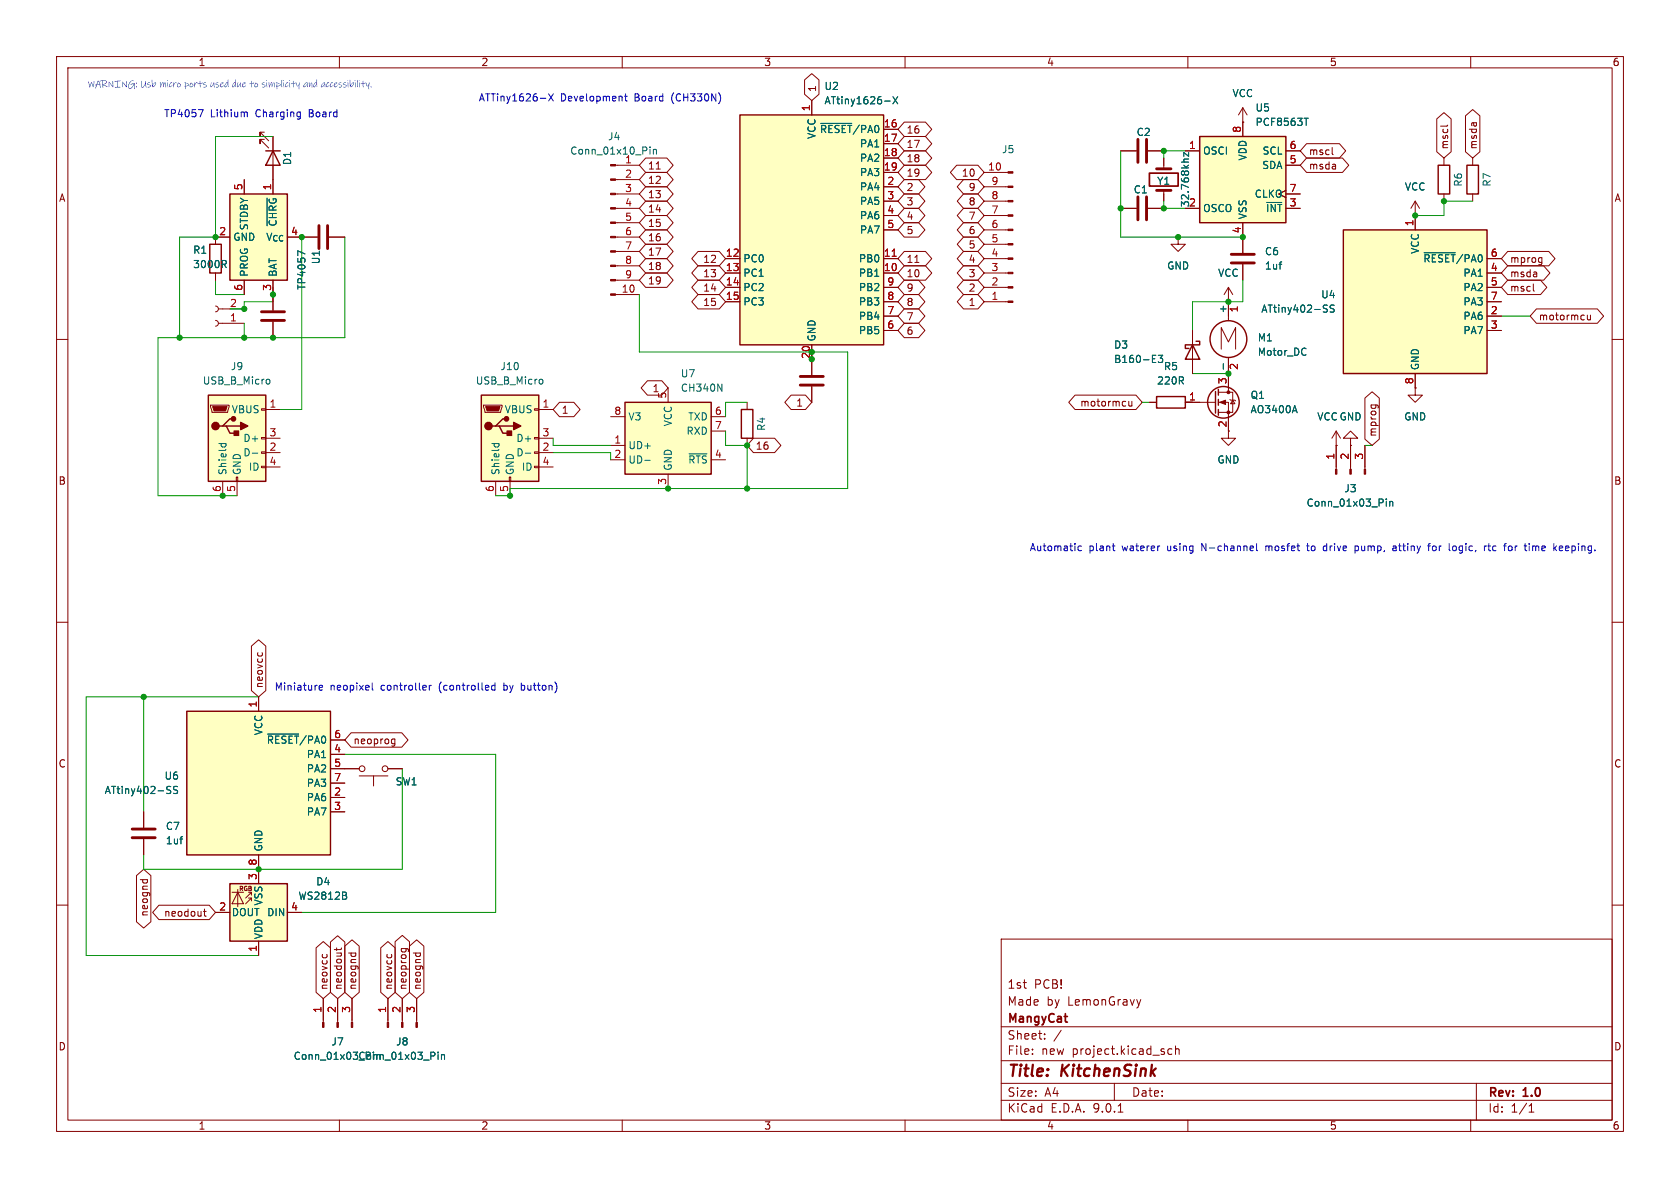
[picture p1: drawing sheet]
<svg xmlns="http://www.w3.org/2000/svg" width="297mm" height="210mm" viewBox="0 0 297 210" stroke-linecap="round" stroke-linejoin="round" font-family="sans-serif">
<defs><g id="words">
<g font-size="2.8" fill="#840000">
<text x="178" y="190.9">Title:</text>
<text x="187.7" y="190.9">KitchenSink</text>
</g>
<g font-size="2.1" fill="#840000">
<text x="178" y="178">Made</text>
<text x="178" y="175">1st</text>
<text x="182.8" y="175">PCB!</text>
<text x="185" y="178">by</text>
<text x="188.8" y="178">LemonGravy</text>
<text x="178" y="184">Sheet:</text>
<text x="178" y="181.2">MangyCat</text>
<text x="178" y="186.7">File:</text>
<text x="184.1" y="186.7">new</text>
<text x="189.6" y="186.7">project.kicad_sch</text>
<text x="178" y="196.9">KiCad</text>
<text x="178" y="194.1">Size:</text>
<text x="184.7" y="194.1">A4</text>
<text x="185.7" y="196.9">E.D.A.</text>
<text x="193.3" y="196.9">9.0.1</text>
<text x="200" y="194.1">Date:</text>
<text x="263" y="194.3">Rev:</text>
<text x="263" y="196.9">Id:</text>
<text x="267.1" y="196.9">1/1</text>
<text x="269.4" y="194.3">1.0</text>
</g>
<g font-size="1.8" fill="#840000">
<text x="35" y="11.9">1</text>
<text x="85" y="11.9">2</text>
<text x="135" y="11.9">3</text>
<text x="185" y="11.9">4</text>
<text x="235" y="11.9">5</text>
<text x="285" y="11.9">6</text>
<text x="144.5" y="16.4" transform="rotate(-90 144.5 16.4)">1</text>
<text x="160.2" y="23.8">16</text>
<text x="160.2" y="28.9">18</text>
<text x="160.2" y="26.4">17</text>
<text x="231.3" y="27.6">mscl</text>
<text x="256.2" y="26.5" transform="rotate(-90 256.2 26.5)">mscl</text>
<text x="261.3" y="26.5" transform="rotate(-90 261.3 26.5)">msda</text>
<text x="10.3" y="35.9">A</text>
<text x="114.5" y="30.2">11</text>
<text x="114.5" y="35.2">13</text>
<text x="114.5" y="32.7">12</text>
<text x="160.2" y="34">2</text>
<text x="160.2" y="31.4">19</text>
<text x="169.9" y="31.4">10</text>
<text x="171.1" y="34">9</text>
<text x="231.3" y="30.2">msda</text>
<text x="285.3" y="35.9">A</text>
<text x="114.5" y="40.3">15</text>
<text x="114.5" y="37.8">14</text>
<text x="160.2" y="36.5">3</text>
<text x="160.2" y="39.1">4</text>
<text x="160.2" y="41.6">5</text>
<text x="171.1" y="36.5">8</text>
<text x="171.1" y="39.1">7</text>
<text x="171.1" y="41.6">6</text>
<text x="114.5" y="47.9">18</text>
<text x="114.5" y="45.4">17</text>
<text x="114.5" y="42.9">16</text>
<text x="124.2" y="46.7">12</text>
<text x="160.2" y="46.7">11</text>
<text x="171.1" y="46.7">4</text>
<text x="171.1" y="44.1">5</text>
<text x="266.9" y="46.7">mprog</text>
<text x="114.5" y="50.5">19</text>
<text x="124.2" y="51.8">14</text>
<text x="124.2" y="49.2">13</text>
<text x="160.2" y="49.2">10</text>
<text x="160.2" y="51.8">9</text>
<text x="171.1" y="49.2">3</text>
<text x="171.1" y="51.8">2</text>
<text x="266.9" y="49.2">msda</text>
<text x="266.9" y="51.8">mscl</text>
<text x="124.2" y="54.3">15</text>
<text x="160.2" y="54.3">8</text>
<text x="160.2" y="59.4">6</text>
<text x="160.2" y="56.8">7</text>
<text x="171.1" y="54.3">1</text>
<text x="271.9" y="56.8">motormcu</text>
<text x="115.3" y="69.5">1</text>
<text x="99.2" y="73.3">1</text>
<text x="140.7" y="72.1">1</text>
<text x="190.9" y="72.1">motormcu</text>
<text x="243.5" y="77.3" transform="rotate(-90 243.5 77.3)">mprog</text>
<text x="133.5" y="79.7">16</text>
<text x="10.3" y="85.9">B</text>
<text x="285.3" y="85.9">B</text>
<text x="46.7" y="121.8" transform="rotate(-90 46.7 121.8)">neovcc</text>
<text x="62.4" y="131.8">neoprog</text>
<text x="10.3" y="135.9">C</text>
<text x="285.3" y="135.9">C</text>
<text x="26.4" y="162.1" transform="rotate(-90 26.4 162.1)">neognd</text>
<text x="28.9" y="162.2">neodout</text>
<text x="58.1" y="175.1" transform="rotate(-90 58.1 175.1)">neovcc</text>
<text x="60.6" y="175.1" transform="rotate(-90 60.6 175.1)">neodout</text>
<text x="63.2" y="175.1" transform="rotate(-90 63.2 175.1)">neognd</text>
<text x="69.5" y="175.1" transform="rotate(-90 69.5 175.1)">neovcc</text>
<text x="72.1" y="175.1" transform="rotate(-90 72.1 175.1)">neoprog</text>
<text x="74.6" y="175.1" transform="rotate(-90 74.6 175.1)">neognd</text>
<text x="10.3" y="185.9">D</text>
<text x="285.3" y="185.9">D</text>
<text x="35" y="199.9">1</text>
<text x="85" y="199.9">2</text>
<text x="135" y="199.9">3</text>
<text x="185" y="199.9">4</text>
<text x="235" y="199.9">5</text>
<text x="285" y="199.9">6</text>
</g>
<g font-size="1.8" fill="#0000c2">
<text x="15.5" y="15.7">WARNING:Usbmicroports useddueto simplicityandaccessibility.</text>
<text x="28.9" y="20.9">TP4057</text>
<text x="37.2" y="20.9">Lithium</text>
<text x="45.3" y="20.9">Charging</text>
<text x="54.9" y="20.9">Board</text>
<text x="84.5" y="18.1">ATTiny1626-X</text>
<text x="99.1" y="18.1">Development</text>
<text x="112.3" y="18.1">Board</text>
<text x="119" y="18.1">(CH330N)</text>
<text x="182" y="97.6">Automatic</text>
<text x="192.5" y="97.6">plant</text>
<text x="198.5" y="97.6">waterer</text>
<text x="206.6" y="97.6">using</text>
<text x="212.9" y="97.6">N-channel</text>
<text x="224.4" y="97.6">mosfet</text>
<text x="232" y="97.6">to</text>
<text x="235" y="97.6">drive</text>
<text x="240.8" y="97.6">pump,</text>
<text x="247.7" y="97.6">attiny</text>
<text x="254.2" y="97.6">for</text>
<text x="258" y="97.6">logic,</text>
<text x="264.5" y="97.6">rtc</text>
<text x="268.2" y="97.6">for</text>
<text x="272.1" y="97.6">time</text>
<text x="277.3" y="97.6">keeping.</text>
<text x="48.5" y="122.3">Miniature</text>
<text x="58.3" y="122.3">neopixel</text>
<text x="67.4" y="122.3">controller</text>
<text x="77.9" y="122.3">(controlled</text>
<text x="89.5" y="122.3">by</text>
<text x="92.8" y="122.3">button)</text>
</g>
<g font-size="1.8" fill="#006464">
<text x="145.7" y="16.1">U2</text>
<text x="217.8" y="17.4">VCC</text>
<text x="144.9" y="23.7">~{RESET}/PA0</text>
<text x="145.7" y="18.6">ATtiny1626-X</text>
<text x="221.9" y="19.9">U5</text>
<text x="221.9" y="22.5">PCF8563T</text>
<text x="51.7" y="29.3" transform="rotate(-90 51.7 29.3)">D1</text>
<text x="100.7" y="27.5">Conn_01x10_Pin</text>
<text x="107.4" y="25">J4</text>
<text x="110.4" y="29">1</text>
<text x="144.4" y="24.7" transform="rotate(-90 144.4 24.7)">VCC</text>
<text x="151.9" y="26.3">PA1</text>
<text x="151.9" y="28.8">PA2</text>
<text x="177" y="27.3">J5</text>
<text x="200.8" y="24.2">C2</text>
<text x="212.6" y="27.5">OSCI</text>
<text x="220.6" y="28.5" transform="rotate(-90 220.6 28.5)">VDD</text>
<text x="223.1" y="27.5">SCL</text>
<text x="151.9" y="31.3">PA3</text>
<text x="151.9" y="33.9">PA4</text>
<text x="200.3" y="34.4">C1</text>
<text x="204.5" y="32.9">Y1</text>
<text x="221.7" y="35.2">CLKO</text>
<text x="223.1" y="30.1">SDA</text>
<text x="248.3" y="33.9">VCC</text>
<text x="258.7" y="33.1" transform="rotate(-90 258.7 33.1)">R6</text>
<text x="263.8" y="33.1" transform="rotate(-90 263.8 33.1)">R7</text>
<text x="44" y="40.8" transform="rotate(-90 44 40.8)">STDBY</text>
<text x="49.1" y="40.1" transform="rotate(-90 49.1 40.1)">~{CHRG}</text>
<text x="151.9" y="36.4">PA5</text>
<text x="151.9" y="39">PA6</text>
<text x="151.9" y="41.5">PA7</text>
<text x="210.4" y="36.7" transform="rotate(-90 210.4 36.7)">32.768khz</text>
<text x="212.6" y="37.7">OSCO</text>
<text x="220.6" y="38.9" transform="rotate(-90 220.6 38.9)">VSS</text>
<text x="223.7" y="37.7">~{INT}</text>
<text x="34" y="45.1">R1</text>
<text x="34" y="47.6">3000R</text>
<text x="41.1" y="42.8">GND</text>
<text x="46.9" y="42.8">V_{CC}</text>
<text x="56.7" y="46.8" transform="rotate(-90 56.7 46.8)">U1</text>
<text x="131.3" y="46.6">PC0</text>
<text x="151.7" y="46.6">PB0</text>
<text x="206.2" y="47.9">GND</text>
<text x="223.5" y="45.3">C6</text>
<text x="223.5" y="47.9">1uf</text>
<text x="251.1" y="45" transform="rotate(-90 251.1 45)">VCC</text>
<text x="251.5" y="46.6">~{RESET}/PA0</text>
<text x="44" y="49" transform="rotate(-90 44 49)">PROG</text>
<text x="49.1" y="49" transform="rotate(-90 49.1 49)">BAT</text>
<text x="54.2" y="51.3" transform="rotate(-90 54.2 51.3)">TP4057</text>
<text x="131.3" y="49.1">PC1</text>
<text x="131.3" y="51.7">PC2</text>
<text x="151.7" y="49.1">PB1</text>
<text x="151.7" y="51.7">PB2</text>
<text x="215.3" y="49.1">VCC</text>
<text x="233.5" y="52.9">U4</text>
<text x="258.6" y="49.1">PA1</text>
<text x="258.6" y="51.7">PA2</text>
<text x="131.3" y="54.2">PC3</text>
<text x="151.7" y="54.2">PB3</text>
<text x="151.7" y="56.7">PB4</text>
<text x="151.7" y="59.3">PB5</text>
<text x="216.9" y="55.5" transform="rotate(-90 216.9 55.5)">+</text>
<text x="222.9" y="55.5">ATtiny402-SS</text>
<text x="258.6" y="54.2">PA3</text>
<text x="258.6" y="56.7">PA6</text>
<text x="258.6" y="59.3">PA7</text>
<text x="40.7" y="65.6">J9</text>
<text x="88.4" y="65.6">J10</text>
<text x="144.4" y="60.5" transform="rotate(-90 144.4 60.5)">GND</text>
<text x="196.9" y="61.8">D3</text>
<text x="196.9" y="64.4">B160-E3</text>
<text x="205.7" y="65.6">R5</text>
<text x="222.3" y="60.6">M1</text>
<text x="222.3" y="63.1">Motor_DC</text>
<text x="251.1" y="65.5" transform="rotate(-90 251.1 65.5)">GND</text>
<text x="35.8" y="68.2">USB_B_Micro</text>
<text x="84" y="68.2">USB_B_Micro</text>
<text x="120.3" y="69.4">CH340N</text>
<text x="120.3" y="66.9">U7</text>
<text x="204.5" y="68.2">220R</text>
<text x="221" y="70.7">Q1</text>
<text x="40.9" y="73.3">VBUS</text>
<text x="89.1" y="73.3">VBUS</text>
<text x="111" y="74.5">V3</text>
<text x="119" y="75.5" transform="rotate(-90 119 75.5)">VCC</text>
<text x="121.3" y="77.1">RXD</text>
<text x="121.6" y="74.5">TXD</text>
<text x="135.5" y="76.3" transform="rotate(-90 135.5 76.3)">R4</text>
<text x="221" y="73.3">AO3400A</text>
<text x="232.8" y="74.5">VCCGND</text>
<text x="248.2" y="74.5">GND</text>
<text x="42.9" y="78.3">D+</text>
<text x="42.9" y="80.9">D-</text>
<text x="43.9" y="83.4">ID</text>
<text x="91.2" y="78.3">D+</text>
<text x="91.2" y="80.9">D-</text>
<text x="92.2" y="83.4">ID</text>
<text x="111" y="79.6">UD+</text>
<text x="111" y="82.1">UD-</text>
<text x="119" y="83.3" transform="rotate(-90 119 83.3)">GND</text>
<text x="121.6" y="82.1">~{RTS}</text>
<text x="215.1" y="82.1">GND</text>
<text x="40.2" y="84.1" transform="rotate(-90 40.2 84.1)">Shield</text>
<text x="42.8" y="84.1" transform="rotate(-90 42.8 84.1)">GND</text>
<text x="88.5" y="84.1" transform="rotate(-90 88.5 84.1)">Shield</text>
<text x="91" y="84.1" transform="rotate(-90 91 84.1)">GND</text>
<text x="230.9" y="89.8">Conn_01x03_Pin</text>
<text x="237.6" y="87.2">J3</text>
<text x="46.6" y="130.1" transform="rotate(-90 46.6 130.1)">VCC</text>
<text x="47.1" y="131.7">~{RESET}/PA0</text>
<text x="54.1" y="134.2">PA1</text>
<text x="54.1" y="136.8">PA2</text>
<text x="18.4" y="140.6">ATtiny402-SS</text>
<text x="29" y="138">U6</text>
<text x="54.1" y="139.3">PA3</text>
<text x="54.1" y="141.8">PA6</text>
<text x="69.8" y="139">SW1</text>
<text x="29.2" y="146.9">C7</text>
<text x="29.2" y="149.5">1uf</text>
<text x="54.1" y="144.4">PA7</text>
<text x="46.6" y="150.6" transform="rotate(-90 46.6 150.6)">GND</text>
<text x="46.6" y="160.2" transform="rotate(-90 46.6 160.2)">VSS</text>
<text x="52.7" y="159.2">WS2812B</text>
<text x="55.8" y="156.7">D4</text>
<text x="40.9" y="162.2">DOUT DIN</text>
<text x="46.6" y="166.1" transform="rotate(-90 46.6 166.1)">VDD</text>
<text x="58.5" y="185">J7</text>
<text x="69.9" y="185">J8</text>
<text x="51.8" y="187.6">Conn_01x03_Pin</text>
<text x="63.2" y="187.6">Conn_01x03_Pin</text>
</g>
<g font-size="1.8" fill="#a90000">
<text x="143.3" y="19.8" transform="rotate(-90 143.3 19.8)">1</text>
<text x="156.2" y="22.6">16</text>
<text x="219.5" y="23.6" transform="rotate(-90 219.5 23.6)">8</text>
<text x="156.2" y="25.1">17</text>
<text x="156.2" y="27.7">18</text>
<text x="210.1" y="26.4">1</text>
<text x="227.9" y="26.4">6</text>
<text x="227.9" y="29">5</text>
<text x="42.9" y="33.7" transform="rotate(-90 42.9 33.7)">5</text>
<text x="48" y="33.7" transform="rotate(-90 48 33.7)">1</text>
<text x="110.4" y="31.5">2</text>
<text x="110.4" y="34">3</text>
<text x="156.2" y="30.2">19</text>
<text x="156.8" y="32.8">2</text>
<text x="156.8" y="35.3">3</text>
<text x="174.6" y="30.2">10</text>
<text x="175.2" y="35.3">8</text>
<text x="175.2" y="32.8">9</text>
<text x="227.9" y="34">7</text>
<text x="38.7" y="41.7">2</text>
<text x="51.4" y="41.7">4</text>
<text x="110.4" y="36.6">4</text>
<text x="110.4" y="39.1">5</text>
<text x="110.4" y="41.7">6</text>
<text x="156.8" y="37.8">4</text>
<text x="156.8" y="40.4">5</text>
<text x="175.2" y="40.4">6</text>
<text x="175.2" y="37.8">7</text>
<text x="210.1" y="36.6">2</text>
<text x="219.5" y="41.3" transform="rotate(-90 219.5 41.3)">4</text>
<text x="227.9" y="36.6">3</text>
<text x="249.9" y="40.1" transform="rotate(-90 249.9 40.1)">1</text>
<text x="110.4" y="44.2">7</text>
<text x="110.4" y="46.7">8</text>
<text x="128.2" y="45.5">12</text>
<text x="156.2" y="45.5">11</text>
<text x="175.2" y="45.5">4</text>
<text x="175.2" y="42.9">5</text>
<text x="263.5" y="45.5">6</text>
<text x="42.9" y="51.5" transform="rotate(-90 42.9 51.5)">6</text>
<text x="48" y="51.5" transform="rotate(-90 48 51.5)">3</text>
<text x="109.8" y="51.8">10</text>
<text x="110.4" y="49.3">9</text>
<text x="128.2" y="48">13</text>
<text x="128.2" y="50.5">14</text>
<text x="128.2" y="53.1">15</text>
<text x="156.2" y="48">10</text>
<text x="156.8" y="50.5">9</text>
<text x="156.8" y="53.1">8</text>
<text x="175.2" y="53.1">1</text>
<text x="175.2" y="50.5">2</text>
<text x="175.2" y="48">3</text>
<text x="263.5" y="48">4</text>
<text x="263.5" y="50.5">5</text>
<text x="263.5" y="53.1">7</text>
<text x="40.6" y="56.9">1</text>
<text x="40.6" y="54.4">2</text>
<text x="156.8" y="55.6">7</text>
<text x="156.8" y="58.2">6</text>
<text x="219.2" y="55.3" transform="rotate(-90 219.2 55.3)">1</text>
<text x="263.5" y="55.6">2</text>
<text x="263.5" y="58.2">3</text>
<text x="143.3" y="63.5" transform="rotate(-90 143.3 63.5)">20</text>
<text x="219.2" y="65.5" transform="rotate(-90 219.2 65.5)">2</text>
<text x="117.9" y="70.6" transform="rotate(-90 117.9 70.6)">5</text>
<text x="210.1" y="70.9">1</text>
<text x="216.9" y="68" transform="rotate(-90 216.9 68)">3</text>
<text x="249.9" y="68" transform="rotate(-90 249.9 68)">8</text>
<text x="47.6" y="72.1">1</text>
<text x="47.6" y="77.2">3</text>
<text x="95.8" y="72.1">1</text>
<text x="95.8" y="77.2">3</text>
<text x="108.5" y="73.4">8</text>
<text x="126.3" y="73.4">6</text>
<text x="126.3" y="75.9">7</text>
<text x="216.9" y="75.6" transform="rotate(-90 216.9 75.6)">2</text>
<text x="47.6" y="79.8">2</text>
<text x="47.6" y="82.3">4</text>
<text x="95.8" y="79.8">2</text>
<text x="95.8" y="82.3">4</text>
<text x="108.5" y="78.5">1</text>
<text x="126.3" y="81">4</text>
<text x="236" y="81.4" transform="rotate(-90 236 81.4)">1</text>
<text x="238.5" y="81.4" transform="rotate(-90 238.5 81.4)">2</text>
<text x="241" y="81.4" transform="rotate(-90 241 81.4)">3</text>
<text x="39.1" y="87.1" transform="rotate(-90 39.1 87.1)">6</text>
<text x="41.7" y="87.1" transform="rotate(-90 41.7 87.1)">5</text>
<text x="87.4" y="87.1" transform="rotate(-90 87.4 87.1)">6</text>
<text x="89.9" y="87.1" transform="rotate(-90 89.9 87.1)">5</text>
<text x="117.9" y="85.8" transform="rotate(-90 117.9 85.8)">3</text>
<text x="45.5" y="125.2" transform="rotate(-90 45.5 125.2)">1</text>
<text x="59" y="130.6">6</text>
<text x="59" y="133.1">4</text>
<text x="59" y="135.6">5</text>
<text x="59" y="138.2">7</text>
<text x="59" y="140.7">2</text>
<text x="59" y="143.3">3</text>
<text x="45.5" y="155.6" transform="rotate(-90 45.5 155.6)">3</text>
<text x="45.5" y="153.1" transform="rotate(-90 45.5 153.1)">8</text>
<text x="38.7" y="161">2</text>
<text x="51.4" y="161">4</text>
<text x="45.5" y="168.3" transform="rotate(-90 45.5 168.3)">1</text>
<text x="56.9" y="179.1" transform="rotate(-90 56.9 179.1)">1</text>
<text x="59.4" y="179.1" transform="rotate(-90 59.4 179.1)">2</text>
<text x="62" y="179.1" transform="rotate(-90 62 179.1)">3</text>
<text x="68.3" y="179.1" transform="rotate(-90 68.3 179.1)">1</text>
<text x="70.9" y="179.1" transform="rotate(-90 70.9 179.1)">2</text>
<text x="73.4" y="179.1" transform="rotate(-90 73.4 179.1)">3</text>
</g>
<text font-size="1.8" fill="#009600" x="108.5" y="81">2</text>
<text font-size="1.1" fill="#840000" x="42.1" y="157.7">RGB</text>
</g></defs>
<g fill="none" stroke="#840000" stroke-width=".18">
<path d="M10 10h277v190h-277zM12 12h273v186h-273zM60 10v2M110 10v2M160 10v2M210 10v2M260 10v2M210.8 58.4v7.6M10 60h2M285 60h2M10 110h2M285 110h2"/>
<path d="M10 160h2M177 166h108v32h-108zM201.7 176.7l-.4 1M285 160h2M60 198v2M110 198v2M160 198v2M177 194.5h108M177 191.5h108M177 187.5h108M177 181.5h108M182.5 186.3v.1"/>
<path d="M182.5 185.5v.1M184.7 183.6v.1M184.7 182.8v.1M187.6 182.1l-1.3 2M197 191.5v3M197.7 196.6h.8M207.2 185.5l-.5-.1-.2 .3v.4l.1 .2h.6M207.8 185.5l.2-.1 .4 .1 .1 .9M207.8 184.9v1.5M210 198v2M260 198v2M261 191.5v6.5"/>
<path d="M270.3 196.6h.9M270.3 195.5l.4-.4v1.5"/>
</g>
<path d="M188.1 179.7h.6M188.6 180.7h.1" fill="none" stroke="#840000" stroke-width=".3"/>
<path d="M210.8 61l1.3 2.5h-2.6zM211.5 60.3h.6v.7h-2.6v.6h.7" fill="none" stroke="#840000" stroke-width=".25"/>
<path d="M203.7 64.1h.6M203.7 62.8h.6M204.8 64l.5 .1M204.8 62.8h.7l-.4 .5 .4 .1v.4" fill="none" stroke="#006464" stroke-width=".18"/>
<path d="M40.6 34.3h10.2v15.2h-10.2z" fill="#ffffc2"/>
<path d="M40.6 34.3h10.2v15.2h-10.2zM37.1 43.2h2v5.1h-2z" fill="none" stroke="#840000" stroke-width=".25"/>
<g fill="none" stroke="#840000" stroke-width=".18">
<path d="M43.2 31.8v2.5M48.3 31.8v2.5M38.1 48.3v1.2M40.6 41.9h-2.5v1.3M43.2 49.5v2.6M48.3 49.5v2.6M208.3 41.9v1.3h1.2l-1.2 1.3-1.3-1.3h1.3M208.3 41.9h.1M217.2 53.3h.1M217.2 50.8l-.8 1.3M217.2 50.8l.7 1.3M217.2 50.8v2.5"/>
<path d="M143.5 63.5v2.8M143.5 68.3v2.8M25.4 143.5v2.8M25.4 148.3v2.8"/>
</g>
<path d="M47.2 35v4.9M39.6 46.7l.4 .6M39.8 46l.2 .3v.3l-.2 .1M53.9 44.9l-1.3-.6v.9M31.8 148.3h.5M32.2 147.9h.1" fill="none" stroke="#006464" stroke-width=".18"/>
<path d="M141.5 66.5h4M141.5 68.1h4M23.4 146.6h4M23.4 148.1h4" fill="none" stroke="#840000" stroke-width=".51"/>
<path d="M33 125.7h25.4v25.4h-25.4z" fill="#ffffc2"/>
<path d="M33 125.7h25.4v25.4h-25.4z" fill="none" stroke="#840000" stroke-width=".25"/>
<path d="M45.7 123.2v2.5M58.4 130.8h2.6M58.4 133.4h2.6M58.4 135.9h2.6M58.4 138.4h2.6M45.7 151.1v2.6M58.4 141h2.6M58.4 143.5h2.6" fill="none" stroke="#840000" stroke-width=".18"/>
<path d="M29.7 139.6l.4 .1 .1 .3-.3 .3h-.3M29.7 139l.5 .1M31.4 139.1l-.5-.1-.2 .1v.4l.6 .2 .1 .3-.2 .3-.5-.1M47.3 129.8h5.5" fill="none" stroke="#006464" stroke-width=".18"/>
<path d="M130.8 20.3h25.4v40.7h-25.4z" fill="#ffffc2"/>
<path d="M130.8 20.3h25.4v40.7h-25.4z" fill="none" stroke="#840000" stroke-width=".25"/>
<g fill="none" stroke="#840000" stroke-width=".18">
<path d="M143.5 17.8v2.5M156.2 22.9h2.5M156.2 25.4h2.5M156.2 27.9h2.5M156.2 30.5h2.5M156.2 33h2.5M156.2 35.6h2.5M156.2 38.1h2.5M128.3 45.7h2.5M128.3 48.3h2.5M128.3 50.8h2.5M128.3 53.3h2.5"/>
<path d="M156.2 45.7h2.5M156.2 48.3h2.5M156.2 50.8h2.5M156.2 53.3h2.5M156.2 40.6h2.5M156.2 55.9h2.5M156.2 58.4h2.5M143.5 61v2.5"/>
</g>
<path d="M156.4 17.9h1M157.9 17.1l.8 1.3M158.7 17.1l-.8 1.3M145.1 21.8h5.5" fill="none" stroke="#006464" stroke-width=".18"/>
<path d="M157.7 45.3h.7" fill="none" stroke="#a90000" stroke-width=".18"/>
<path d="M40.6 156.2h10.2v10.2h-10.2z" fill="#ffffc2"/>
<g fill="none" stroke="#840000" stroke-width=".18">
<path d="M38.1 56.6l.4 .2 .1 .4-.1 .3-.4 .2M38.1 54.1l.4 .2 .1 .3-.1 .4-.4 .1M38.6 57.2h4.6M38.6 54.6h4.6M219.7 41.9v2.8M219.7 46.7v2.8M250.2 68.6v1.3h1.3l-1.3 1.2-1.3-1.2h1.3M250.2 68.6h.1M41 157.7h2.1M42 157.2v3.1M42 157.7l1.1 2.1h-2.1zM43.9 158.8h.5"/>
<path d="M44.4 159.3v-.5l-1 1M44.4 158.2v-.5l-1 1.1M45.7 153.7v2.5M38.1 161.3h2.5M45.7 166.4v2.5M50.8 161.3h2.5"/>
</g>
<path d="M40.6 156.2h10.2v10.2h-10.2z" fill="none" stroke="#840000" stroke-width=".25"/>
<path d="M226.1 46.7h.5M226.5 46.3h.1M61.2 158.4l.1 .1-.1 .4M61.2 157.8v.4" fill="none" stroke="#006464" stroke-width=".18"/>
<path d="M217.7 45h4M217.7 46.5h4" fill="none" stroke="#840000" stroke-width=".51"/>
<path d="M237.5 40.6h25.4v25.4h-25.4z" fill="#ffffc2"/>
<path d="M237.5 40.6h25.4v25.4h-25.4z" fill="none" stroke="#840000" stroke-width=".25"/>
<g fill="none" stroke="#840000" stroke-width=".18">
<path d="M108.8 29.2h4.2M108.8 31.8h4.2M108.8 34.3h4.2M108.8 36.8h4.2M108.8 39.4h4.2M250.2 38.1v2.5M108.8 41.9h4.2M108.8 44.5h4.2M108.8 47h4.2M108.8 49.5h4.2M108.8 52.1h4.2M262.9 45.7h2.5"/>
<path d="M262.9 48.3h2.5M262.9 50.8h2.5M262.9 53.3h2.5M262.9 55.9h2.5M262.9 58.4h2.5M250.2 66v2.6"/>
</g>
<path d="M114.9 26v.1M114.9 26.4v.8M115.5 26.4v.8M115.5 26.5l.2-.1 .3 .1 .1 .7M234.2 54.5l.3 .1 .2 .3-.3 .3h-.3M234.2 53.9l.5 .1M235.9 54l-.5-.1-.2 .1v.4l.5 .2 .2 .3-.3 .3-.5-.1M251.8 44.7h5.5" fill="none" stroke="#006464" stroke-width=".18"/>
<g fill="#840000" stroke="#840000" stroke-width=".18">
<path d="M107.9 29.1h.9v.2h-.9z"/>
<path d="M107.9 31.6h.9v.3h-.9z"/>
<path d="M107.9 34.2h.9v.2h-.9z"/>
<path d="M107.9 36.7h.9v.3h-.9z"/>
<path d="M107.9 39.2h.9v.3h-.9z"/>
<path d="M107.9 41.8h.9v.2h-.9z"/>
<path d="M107.9 44.3h.9v.3h-.9z"/>
<path d="M107.9 46.9h.9v.2h-.9z"/>
<path d="M107.9 49.4h.9v.3h-.9z"/>
<path d="M107.9 51.9h.9v.3h-.9z"/>
</g>
<path d="M110.5 71.1h15.2v12.7h-15.2z" fill="#ffffc2"/>
<g fill="none" stroke="#840000" stroke-width=".25">
<path d="M47 26.7h2.5M48.3 26.7l1.2 2.5h-2.5zM254.3 29.2h2v5.1h-2zM259.3 29.2h2.1v5.1h-2.1zM110.5 71.1h15.2v12.7h-15.2z"/>
<circle cx="217.2" cy="59.9" r="3.3"/>
</g>
<g fill="none" stroke="#840000" stroke-width=".18">
<path d="M219.7 19.1l-.8 1.2M219.7 19.1l.8 1.2M219.7 19.1v2.5M46.7 23.4h-.7v.7v-.7l1.5 1.5M46.7 24.6h-.7v.8v-.8l1.5 1.6M48.3 24.1v7.7M174 38.1h4.2M174 35.6h4.2M174 33h4.2M174 30.5h4.2M219.7 21.6h.1M250.2 38.1h.1"/>
<path d="M250.2 35.6l-.8 1.2M250.2 35.6l.8 1.2M250.2 35.6v2.5M255.3 27.9v1.3M255.3 34.3v1.3M260.3 27.9v1.3M260.3 34.3v1.3M48.3 52.1v2.8M48.3 56.9v2.8M53.3 41.9h2.8M58.2 41.9h2.8M174 53.3h4.2"/>
<path d="M174 50.8h4.2M174 48.3h4.2M174 45.7h4.2M174 43.2h4.2M174 40.6h4.2M217.2 53.3v3.4M107.9 73.7h2.6M107.9 78.7h2.6M118.1 68.6v2.5M125.7 73.7h2.6M125.7 76.2h2.6M215.9 61.7v-3.8l1.3 2.6 1.2-2.6v3.8"/>
<path d="M217.2 63.2v2.8M107.9 81.3h2.6M118.1 83.8v2.6M125.7 81.3h2.6M61 135.9h2.5M63.5 137.2h5.1M66 137.2v1.7M68.6 135.9h2.5M68.6 176.5v4.2M71.1 176.5v4.2M73.7 176.5v4.2"/>
<circle cx="64" cy="135.9" r=".51"/>
<circle cx="68.1" cy="135.9" r=".51"/>
</g>
<path d="M126.9 67.9l.7 1.3v-1.3M216.3 64.3v1M230.8 61.6l.1 .1M230.9 62.7h-.1M114 81.4h1M121.8 80.2h3.2M77.4 186v.1M77.4 186.4v.9M78 186.4v.9M78 186.5l.2-.1 .3 .1 .1 .8" fill="none" stroke="#006464" stroke-width=".18"/>
<g fill="#840000" stroke="#840000" stroke-width=".18">
<path d="M178.2 53.2h.9v.3h-.9z"/>
<path d="M178.2 50.7h.9v.2h-.9z"/>
<path d="M178.2 48.1h.9v.3h-.9z"/>
<path d="M178.2 45.6h.9v.2h-.9z"/>
<path d="M178.2 43.1h.9v.2h-.9z"/>
<path d="M178.2 40.5h.9v.3h-.9z"/>
<path d="M178.2 38h.9v.2h-.9z"/>
<path d="M178.2 35.4h.9v.3h-.9z"/>
<path d="M178.2 32.9h.9v.2h-.9z"/>
<path d="M178.2 30.4h.9v.2h-.9z"/>
<path d="M68.5 180.7h.2v.9h-.2z"/>
<path d="M71 180.7h.2v.9h-.2z"/>
<path d="M73.5 180.7h.3v.9h-.3z"/>
</g>
<path d="M56.4 39.9v4M57.9 39.9v4M46.2 55.1h4.1M46.2 56.6h4.1" fill="none" stroke="#840000" stroke-width=".51"/>
<path d="M212.1 24.1h15.2v15.3h-15.2z" fill="#ffffc2"/>
<path d="M212.1 24.1h15.2v15.3h-15.2z" fill="none" stroke="#840000" stroke-width=".25"/>
<g fill="none" stroke="#840000" stroke-width=".18">
<path d="M198.1 26.7h2.8M198.1 36.8h2.8M202.9 26.7h2.8M202.9 36.8h2.8M205.7 27.9v1.9M205.7 33.7v1.9M209.5 26.7h2.6M209.5 36.8h2.6M219.7 21.6v2.5M219.7 39.4v2.5M227.3 33.7l-1.2 .6 1.2 .6M227.3 26.7h2.6"/>
<path d="M227.3 36.8h2.6M227.3 29.2h2.6M227.3 34.3h2.6M57.1 176.5v4.2M59.7 176.5v4.2M62.2 176.5v4.2"/>
</g>
<path d="M210.1 27v.6l-.8-.6v.6M230.6 20.9h.7" fill="none" stroke="#006464" stroke-width=".18"/>
<path d="M201.2 24.6v4.1M201.2 34.8v4.1M202.7 24.6v4.1M202.7 34.8v4.1M204.5 29.8h2.5M204.5 33.7h2.5" fill="none" stroke="#840000" stroke-width=".51"/>
<path d="M203.2 30.6h5.1v2.3h-5.1z" fill="none" stroke="#840000" stroke-width=".3"/>
<g fill="#840000" stroke="#840000" stroke-width=".18">
<path d="M57 180.7h.3v.9h-.3z"/>
<path d="M59.6 180.7h.2v.9h-.2z"/>
<path d="M62.1 180.7h.3v.9h-.3z"/>
</g>
<path d="M85.1 69.9h10.1v15.2h-10.1z" fill="#ffffc2"/>
<g fill="none" stroke="#840000" stroke-width=".25">
<path d="M85.1 69.9h10.1v15.2h-10.1zM87.6 75.3h.7l.6 1.3h1.3M88.3 75.3h2.5M89.5 74h-.6l-1.3 1.3h-.6M131.1 72.4h2v5.1h-2zM214.9 69.2v3.8M215.4 68.8v1.1M215.4 70.6v1M215.4 72.4v1"/>
<circle cx="216.3" cy="71.1" r="2.79"/>
</g>
<g fill="none" stroke="#840000" stroke-width=".18">
<path d="M85.5 71.6h3.3v.3l-.3 1h-2.8zM94.5 72.3h.7v.2h-.7zM94.5 77.3h.7v.3h-.7zM94.5 79.9h.7v.2h-.7zM95.2 72.4h2.6M95.2 77.5h2.6M132.1 71.1v1.3M132.1 77.5v1.2M209.5 71.1h5.4M215.4 69.3h2.5v3.6h-2.5M215.4 71.1h1.8v6.4h1.2l-1.2 1.2-1.3-1.2h1.3M217.2 66v3.3"/>
<path d="M217.4 70.6l.2 .1h.7l.1 .2M217.9 70.7l.4 .7h-.7zM236.2 78.7h.1M236.2 76.2v6.8M236.2 76.2l-.7 1.3M236.2 76.2l.8 1.3M238.8 77.5h1.2l-1.2-1.3-1.3 1.3h1.3v1.2M238.8 78.7h.1M238.8 78.7v4.3M241.3 78.7v4.3M87.6 85.1v2.5M90 84.3h.3v.8h-.3z"/>
<path d="M90.2 85.1v2.5M94.5 82.4h.7v.3h-.7zM95.2 80h2.6M95.2 82.6h2.6"/>
</g>
<g fill="#840000" stroke="#840000" stroke-width=".18">
<path d="M85.9 71.9h2.5l-.3 .7h-2z"/>
<path d="M215.6 71.1l1.1-.4v.8z"/>
<path d="M236.1 83h.2v.8h-.2z"/>
<path d="M238.6 83h.3v.8h-.3z"/>
<path d="M241.2 83h.2v.8h-.2z"/>
<circle cx="217.2" cy="69.3" r=".25"/>
<circle cx="217.2" cy="72.9" r=".25"/>
</g>
<g fill="#840000" stroke="#840000" stroke-width=".25">
<path d="M89.7 76.2h.7v.8h-.7z"/>
<path d="M90.8 74.7l1.3 .6-1.3 .6z"/>
<circle cx="86.4" cy="75.3" r=".63"/>
<circle cx="89.5" cy="74" r=".38"/>
</g>
<path d="M86.9 78.4h1.3M87.4 78.4v.4M88.1 78.4l.1 .4M95.6 67l.3 .1 .1 .2-.1 .5-.3 .1M228.9 71.7l.4 1.3M92.9 80.1h.9M245.1 88.2v.1M245.1 88.6v.9M245.7 88.6v.9M245.7 88.8l.2-.2 .3 .1v.8" fill="none" stroke="#006464" stroke-width=".18"/>
<path d="M36.8 69.9h10.2v15.2h-10.2z" fill="#ffffc2"/>
<path d="M36.8 69.9h10.2v15.2h-10.2zM39.4 75.3h.6l.6 1.3h1.3M40 75.3h2.5M41.3 74h-.7l-1.2 1.3h-.7M204.5 70.1h5v2h-5z" fill="none" stroke="#840000" stroke-width=".25"/>
<g fill="none" stroke="#840000" stroke-width=".18">
<path d="M142.2 14.1l1.3-1.1 1.3 1.1v2.6l-1.3 1.1-1.3-1.1zM143.5 17.8v2.5M43.2 31.8v2.5M48.3 24.1v2.6M48.3 29.2v5.1M114.1 38.1h3.8l1.1 1.3-1.1 1.2h-3.8l-1.1-1.2zM114.1 35.6h3.8l1.1 1.2-1.1 1.3h-3.8l-1.1-1.3zM114.1 27.9h3.8l1.1 1.3-1.1 1.3h-3.8l-1.1-1.3zM114.1 33h3.8l1.1 1.3-1.1 1.3h-3.8l-1.1-1.3zM114.1 30.5h3.8l1.1 1.3-1.1 1.2h-3.8l-1.1-1.2zM116 29.9h.7M156.2 22.9h2.5"/>
<path d="M156.2 25.4h2.5M156.2 27.9h2.5M156.2 30.5h2.5M156.2 33h2.5M156.2 35.6h2.5M156.2 38.1h2.5M159.9 26.7h3.7l1.1 1.2-1.1 1.3h-3.7l-1.2-1.3zM159.9 24.1h3.7l1.1 1.3-1.1 1.3h-3.7l-1.2-1.3zM159.9 31.7h2.5l1.1 1.3-1.1 1.3h-2.5l-1.2-1.3zM159.9 21.6h3.7l1.1 1.3-1.1 1.2h-3.7l-1.2-1.2zM159.9 29.2h3.7l1.1 1.3-1.1 1.3h-3.7l-1.2-1.3zM159.9 34.3h2.5l1.1 1.3-1.1 1.2h-2.5l-1.2-1.2z"/>
<path d="M159.9 36.8h2.5l1.1 1.3-1.1 1.3h-2.5l-1.2-1.3zM159.9 39.4h2.5l1.1 1.2-1.1 1.3h-2.5l-1.2-1.3zM169.1 29.2h3.8l1.1 1.3-1.1 1.3h-3.8l-1.1-1.3zM170.3 34.3h2.6l1.1 1.3-1.1 1.2h-2.6l-1.1-1.2zM170.3 31.7h2.6l1.1 1.3-1.1 1.3h-2.6l-1.1-1.3zM170.3 36.8h2.6l1.1 1.3-1.1 1.3h-2.6l-1.1-1.3zM170.3 39.4h2.6l1.1 1.2-1.1 1.3h-2.6l-1.1-1.3zM198.1 26.7h2.8M198.1 36.8h2.8M202.9 26.7h2.8M202.9 36.8h2.8M205.7 27.9v1.3"/>
<path d="M205.7 34.3v1.3M209.5 26.7h2.6M209.5 36.8h2.6M219.7 21.6h.1M219.7 21.6v2.5M219.7 39.4v5.3M227.3 33.7l-1.2 .6 1.2 .6M227.3 26.7h2.6M227.3 36.8h2.6M227.3 29.2h2.6M227.3 34.3h2.6M231 27.9h6.3l1.1 1.3-1.1 1.3h-6.3l-1.1-1.3z"/>
<path d="M231 25.4h5.8l1.1 1.3-1.1 1.2h-5.8l-1.1-1.2zM235.5 26.1v1.1l.2 .1M250.2 38.1h.1M250.2 38.1v2.5M254 21l1.3-1.1 1.2 1.1v5.8l-1.2 1.1-1.3-1.1zM255.9 22.1l-.1 .2h-1.1M259.1 20.5l1.2-1.1 1.3 1.1v6.3l-1.3 1.1-1.2-1.1zM38.1 48.3v1.2M40.6 41.9h-2.5v1.3M43.2 49.5v2.6M48.3 49.5v5.4M48.3 56.9v2.8"/>
<path d="M53.3 41.9h2.8M58.2 41.9h2.8M114.1 45.7h3.8l1.1 1.3-1.1 1.3h-3.8l-1.1-1.3zM114.1 43.2h3.8l1.1 1.3-1.1 1.2h-3.8l-1.1-1.2zM114.1 40.6h3.8l1.1 1.3-1.1 1.3h-3.8l-1.1-1.3zM114.1 48.3h3.8l1.1 1.2-1.1 1.3h-3.8l-1.1-1.3zM123.4 44.4h3.8l1.1 1.3-1.1 1.3h-3.8l-1.1-1.3zM123.4 52.1h3.8l1.1 1.2-1.1 1.3h-3.8l-1.1-1.3zM123.4 49.5h3.8l1.1 1.3-1.1 1.3h-3.8l-1.1-1.3zM123.4 47h3.8l1.1 1.3-1.1 1.2h-3.8l-1.1-1.2zM128.3 45.7h2.5M128.3 48.3h2.5"/>
<path d="M128.3 50.8h2.5M128.3 53.3h2.5M156.2 45.7h2.5M156.2 48.3h2.5M156.2 50.8h2.5M156.2 53.3h2.5M156.2 40.6h2.5M156.2 55.9h2.5M156.2 58.4h2.5M159.9 52.1h2.5l1.1 1.2-1.1 1.3h-2.5l-1.2-1.3zM159.9 57.1h2.5l1.1 1.3-1.1 1.3h-2.5l-1.2-1.3zM159.9 44.4h3.7l1.1 1.3-1.1 1.3h-3.7l-1.2-1.3z"/>
<path d="M159.9 47h3.7l1.1 1.3-1.1 1.2h-3.7l-1.2-1.2zM159.9 54.6h2.5l1.1 1.3-1.1 1.3h-2.5l-1.2-1.3zM159.9 49.5h2.5l1.1 1.3-1.1 1.3h-2.5l-1.2-1.3zM161.7 46.4h.8M170.3 52.1h2.6l1.1 1.2-1.1 1.3h-2.6l-1.1-1.3zM170.3 47h2.6l1.1 1.3-1.1 1.2h-2.6l-1.1-1.2zM170.3 44.4h2.6l1.1 1.3-1.1 1.3h-2.6l-1.1-1.3zM170.3 41.9h2.6l1.1 1.3-1.1 1.3h-2.6l-1.1-1.3zM170.3 49.5h2.6l1.1 1.3-1.1 1.3h-2.6l-1.1-1.3zM208.3 41.9h.1M210.8 58.4v2.6M217.2 53.3h.1"/>
<path d="M217.2 53.3v2.6M219.7 46.7v2.8M262.9 45.7h2.5M262.9 48.3h2.5M262.9 50.8h2.5M262.9 53.3h2.5M262.9 55.9h2.5M262.9 58.4h2.5M266.5 47h6.4l1.1 1.3-1.1 1.2h-6.4l-1.1-1.2zM266.5 44.4h7.3l1.1 1.3-1.1 1.3h-7.3l-1.1-1.3zM266.5 49.5h5.9l1.1 1.3-1.1 1.3h-5.9l-1.1-1.3zM271.1 50.2v1.1l.2 .2"/>
<path d="M271.6 54.6h10.8l1.1 1.3-1.1 1.3h-10.8l-1.1-1.3zM272.2 45.5l.4 .1M272.6 46.3l-.4 .1M272.6 45.5v1.1l-.3 .2M280.6 55.7l.1 .8 .3 .1 .2-.2M281.2 55.7v.9M37.2 71.6h3.3v.3l-.2 1h-2.8zM46.2 72.3h.8v.2h-.8zM46.2 77.3h.8v.3h-.8zM46.2 79.9h.8v.2h-.8zM47 72.4h2.5M47 77.5h2.5"/>
<path d="M98.9 71.1h2.5l1.2 1.3-1.2 1.3h-2.5l-1.1-1.3zM114.5 67.3h2.5l1.1 1.3-1.1 1.3h-2.5l-1.2-1.3zM133.2 77.5h3.7l1.2 1.2-1.2 1.3h-3.7l-1.1-1.3zM139.9 69.8h2.5l1.1 1.3-1.1 1.3h-2.5l-1.2-1.3zM143.5 61v5.3M143.5 68.3v2.8M190.1 69.8h10.7l1.1 1.3-1.1 1.3h-10.7l-1.2-1.3zM199.6 70.9v.8l.3 .1 .2-.1M200.1 70.9v.9M203.2 71.1h1.3M209.5 71.1h2.6M210.8 63.5v2.5"/>
<path d="M217.2 63.5v5.1M217.2 73.7v2.5M236.2 78.7h.1M236.2 78.7v3.9M238.8 78.7h.1M238.8 78.7v3.9M241.3 70.4l1.3-1.1 1.2 1.1v7.2l-1.2 1.1-1.3-1.1zM241.3 78.7v3.9M242.4 71.6h1l.3 .2M242.5 71.6l-.1 .3M243.2 71.6v.3M250.2 68.6h.1"/>
<path d="M250.2 66v2.6M39.4 85.1v2.5M41.8 84.3h.2v.8h-.2zM41.9 85.1v2.5M46.2 82.4h.8v.3h-.8zM47 80h2.5M47 82.6h2.5M44.4 114.2l1.3-1.1 1.3 1.1v7.9l-1.3 1.1-1.3-1.1zM45.6 115.4l-.1 .3M46.3 115.4l.1 .3M45.7 123.2v2.5M58.4 130.8h2.6"/>
<path d="M58.4 133.4h2.6M58.4 135.9h5.1M58.4 138.4h2.6M62.1 129.5h8.9l1.1 1.3-1.1 1.3h-8.9l-1.1-1.3zM68.6 135.9h2.5M69.3 131.4h.5M69.3 130.7h.5M69.8 130.6v1.1l-.1 .1-.3 .1M24.1 154.8l1.3-1.1 1.3 1.1v8.1l-1.3 1.2-1.3-1.2zM24.8 155.5h1.3M25.3 155.5l-.1 .4M25.4 143.5v2.8"/>
<path d="M25.4 148.3v2.8M26 155.5l.1 .4M45.7 151.1v5.1M58.4 141h2.6M58.4 143.5h2.6M28.1 160h8.9l1.1 1.3-1.1 1.3h-8.9l-1.1-1.3zM36 161.1h.4M36.1 160.7v1.1l.3 .2M38.1 161.3h2.5M45.7 166.4v2.5M50.8 161.3h2.5M55.9 167.6l1.2-1.2 1.3 1.2v7.8l-1.3 1.1-1.2-1.1z"/>
<path d="M57 168.7v.4M57.1 176.5v3.8M57.8 168.7v.4M58.4 166.5l1.3-1.1 1.3 1.1v8.9l-1.3 1.1-1.3-1.1zM59.5 167.6v.4M59.7 176.5v3.8M60.4 167.6l-.2 .3h-1.1M61 167.3l1.2-1.2 1.3 1.2v8.1l-1.3 1.1-1.2-1.1zM61.6 168.5h1.3M62.1 168.5v.3M62.2 176.5v3.8M62.8 168.5l.1 .3"/>
<path d="M67.3 167.6l1.3-1.2 1.3 1.2v7.8l-1.3 1.1-1.3-1.1zM68.5 168.7l-.1 .4M68.6 176.5v3.8M69.2 168.7l.1 .4M69.8 166.5l1.3-1.1 1.3 1.1v8.9l-1.3 1.1-1.3-1.1zM70.9 167.7h1.1l.2 .1v.3M71 167.7v.5M71.1 176.5v3.8M71.7 167.7v.5M72.4 167.3l1.3-1.2 1.2 1.2v8.1l-1.2 1.1-1.3-1.1zM73.1 168.5h1.2M73.5 168.5v.3"/>
<path d="M73.7 176.5v3.8M74.3 168.5v.3"/>
</g>
<path d="M37.6 71.9h2.5l-.2 .7h-2.1z" fill="#840000" stroke="#840000" stroke-width=".18"/>
<g fill="#840000" stroke="#840000" stroke-width=".25">
<path d="M41.4 76.2h.8v.8h-.8z"/>
<path d="M42.5 74.7l1.3 .6-1.3 .6z"/>
<circle cx="38.1" cy="75.3" r=".63"/>
<circle cx="41.3" cy="74" r=".38"/>
</g>
<g fill="none" stroke="#006464" stroke-width=".18">
<path d="M156.4 17.9h1M157.9 17.1l.8 1.3M158.7 17.1l-.8 1.3M47.2 35v4.9M145.1 21.8h5.5M210.1 27v.6l-.8-.6v.6M230.6 20.9h.7M39.6 46.7l.4 .6M39.8 46l.2 .3v.3l-.2 .1M53.9 44.9l-1.3-.6v.9M226.1 46.7h.5M226.5 46.3h.1"/>
<path d="M234.2 54.5l.3 .1 .2 .3-.3 .3h-.3M234.2 53.9l.5 .1M235.9 54l-.5-.1-.2 .1v.4l.5 .2 .2 .3-.3 .3-.5-.1M251.8 44.7h5.5M38.7 78.4h1.2M39.2 78.4l-.1 .4M39.9 78.4v.4M47.3 67l.3 .1 .1 .2v.5l-.4 .1M203.7 64.1h.6M203.7 62.8h.6M204.8 64l.5 .1M204.8 62.8h.7l-.4 .5 .4 .1v.4"/>
<path d="M216.3 64.3v1M228.9 71.7l.4 1.3M230.8 61.6l.1 .1M230.9 62.7h-.1M44.6 80.1h1M245.1 88.2v.1M245.1 88.6v.9M245.7 88.6v.9M245.7 88.8l.2-.2 .3 .1v.8M29.7 139.6l.4 .1 .1 .3-.3 .3h-.3M29.7 139l.5 .1M31.4 139.1l-.5-.1-.2 .1v.4l.6 .2 .1 .3-.2 .3-.5-.1"/>
<path d="M47.3 129.8h5.5M31.8 148.3h.5M32.2 147.9h.1M61.2 158.4l.1 .1-.1 .4M61.2 157.8v.4M77.4 186v.1M77.4 186.4v.9M78 186.4v.9M78 186.5l.2-.1 .3 .1 .1 .8"/>
</g>
<g fill="none" stroke="#009600" stroke-width=".18">
<path d="M48.3 24.1h-10.2v17.8h-6.4v17.8M198.1 26.7v15.2h21.6M205.7 35.6v1.2h3.8M209.5 26.7h-3.8v1.2M260.3 35.6h-5v2.5h-5.1M38.1 49.5v2.6h5.1M43.2 57.2v2.5M48.3 50.8v2.5h-5.1v1.3h-2.6M53.3 41.9v30.5h-3.8M61 41.9v17.8h-33.1v27.9h14M113 52.1v10.1h36.9v24.2h-59.7v1.2h-2.6M219.7 49.5v3.8h-8.9v5.1"/>
<path d="M265.4 55.9h5.1M97.8 77.5v1.2h10.1M128.3 76.2v2.5h3.8v7.7M132.1 71.1h-3.8v2.6M201.9 71.1h1.3M209.5 71.1h1.3M210.8 66h6.4M241.3 78.7h1.3M97.8 80h10.1M25.4 123.2v20.3M45.7 123.2h-30.5v45.7h30.5M61 133.4h26.6v27.9h-34.3"/>
<path d="M71.1 135.9v17.8h-45.7v-2.6"/>
</g>
<g fill="none" stroke="#0000c2" stroke-width=".18">
<path d="M35.1 19.4h.8l-.5 1.2M43.4 19.8l.3 .2v.6M53 19.8l.1 .1M53.1 19.8v1l-.1 .2M95.5 17.4h1M97 16.6l.8 1.3M97.8 16.6l-.8 1.3M110.4 17h.5M110.6 16.6v1.1l.3 .2M53.1 20.6h-.1M191.2 96.6l-.4-.1-.2 .3 .1 .5h.5M196.6 96.5h.5"/>
<path d="M196.9 97.3l.2 .1M204.9 96.5h.1M221.4 96.5l.2 .3-.6 .1M221.5 97.3l-.1 .1M222.1 96.1v1.1l.2 .2M223.8 96.5v.9M224 96.5l-.2 .1M231 96.5h.5M231.2 96.1v1.1l.3 .2M234 97.2l.2 .2 .3-.1M234.5 96.6l-.3-.1-.2 .1M239.6 96.6l.3-.1 .3 .3-.2 .5h-.4"/>
<path d="M239.6 96.5v1.3M246.3 96.6h.5v.8M246.8 96.8l-.4 .1-.2 .2 .2 .3 .4-.1M252.4 96.5h.5M252.9 96.1l-.3 .2v1.1M253.7 96.5l-.3 .1-.2 .2 .1 .4 .4 .2M256.9 96.6l.3-.1 .3 .3-.2 .5-.3 .1-.1-.2M262.8 96.5l-.3 .1M263 96.5h.5M263.2 96.1v1.1l.3 .2M264 96.6l-.1 .2 .1 .5M266.9 96.5l.3 .1 .1 .2v.4l-.4 .2"/>
<path d="M271 96.6l.3-.1 .2 .2M271 96.5v.9M275.8 96.5l.4 .1 .1 .2-.6 .1M276.2 97.3l-.4 .1M276.9 96.5l-.1 .2v.5l.1 .2M277.4 96.8l-.6 .1M56.4 121.6l.6-.1v-.3l-.4-.1-.2 .2 .1 .6h.5M65.8 120.7v1.1l.2 .2M75.3 121.2l.1 .3-.7 .1M75.9 121.1v.9M76.3 121.1l-.4 .3M87.5 121.2l-.4-.1-.2 .3 .1 .5h.5"/>
<path d="M87.5 120.7v1.3M92.2 120.7v1.3M92.2 121.9l.1 .1M92.3 121.1l-.1 .1"/>
</g>
<path d="M157.7 45.3h.7" fill="none" stroke="#a90000" stroke-width=".18"/>
<g fill="#009600" stroke="#009600" stroke-width=".18">
<circle cx="143.5" cy="62.2" r=".46"/>
<circle cx="143.5" cy="63.5" r=".46"/>
<circle cx="132.1" cy="78.7" r=".46"/>
<circle cx="132.1" cy="86.4" r=".46"/>
<circle cx="43.2" cy="59.7" r=".46"/>
<circle cx="39.4" cy="87.6" r=".46"/>
<circle cx="31.7" cy="59.7" r=".46"/>
<circle cx="38.1" cy="41.9" r=".46"/>
<circle cx="43.2" cy="54.6" r=".46"/>
<circle cx="48.3" cy="59.7" r=".46"/>
<circle cx="48.3" cy="52.1" r=".46"/>
<circle cx="53.3" cy="41.9" r=".46"/>
<circle cx="90.2" cy="87.6" r=".46"/>
<circle cx="25.4" cy="123.2" r=".46"/>
<circle cx="45.7" cy="153.7" r=".46"/>
<circle cx="118.1" cy="86.4" r=".46"/>
<circle cx="217.2" cy="66" r=".46"/>
<circle cx="217.2" cy="53.3" r=".46"/>
<circle cx="205.7" cy="26.7" r=".46"/>
<circle cx="205.7" cy="36.8" r=".46"/>
<circle cx="198.1" cy="36.8" r=".46"/>
<circle cx="208.3" cy="41.9" r=".46"/>
<circle cx="219.7" cy="41.9" r=".46"/>
<circle cx="250.2" cy="38.1" r=".46"/>
<circle cx="255.3" cy="35.6" r=".46"/>
</g>
<use href="#words"/>
</svg>
